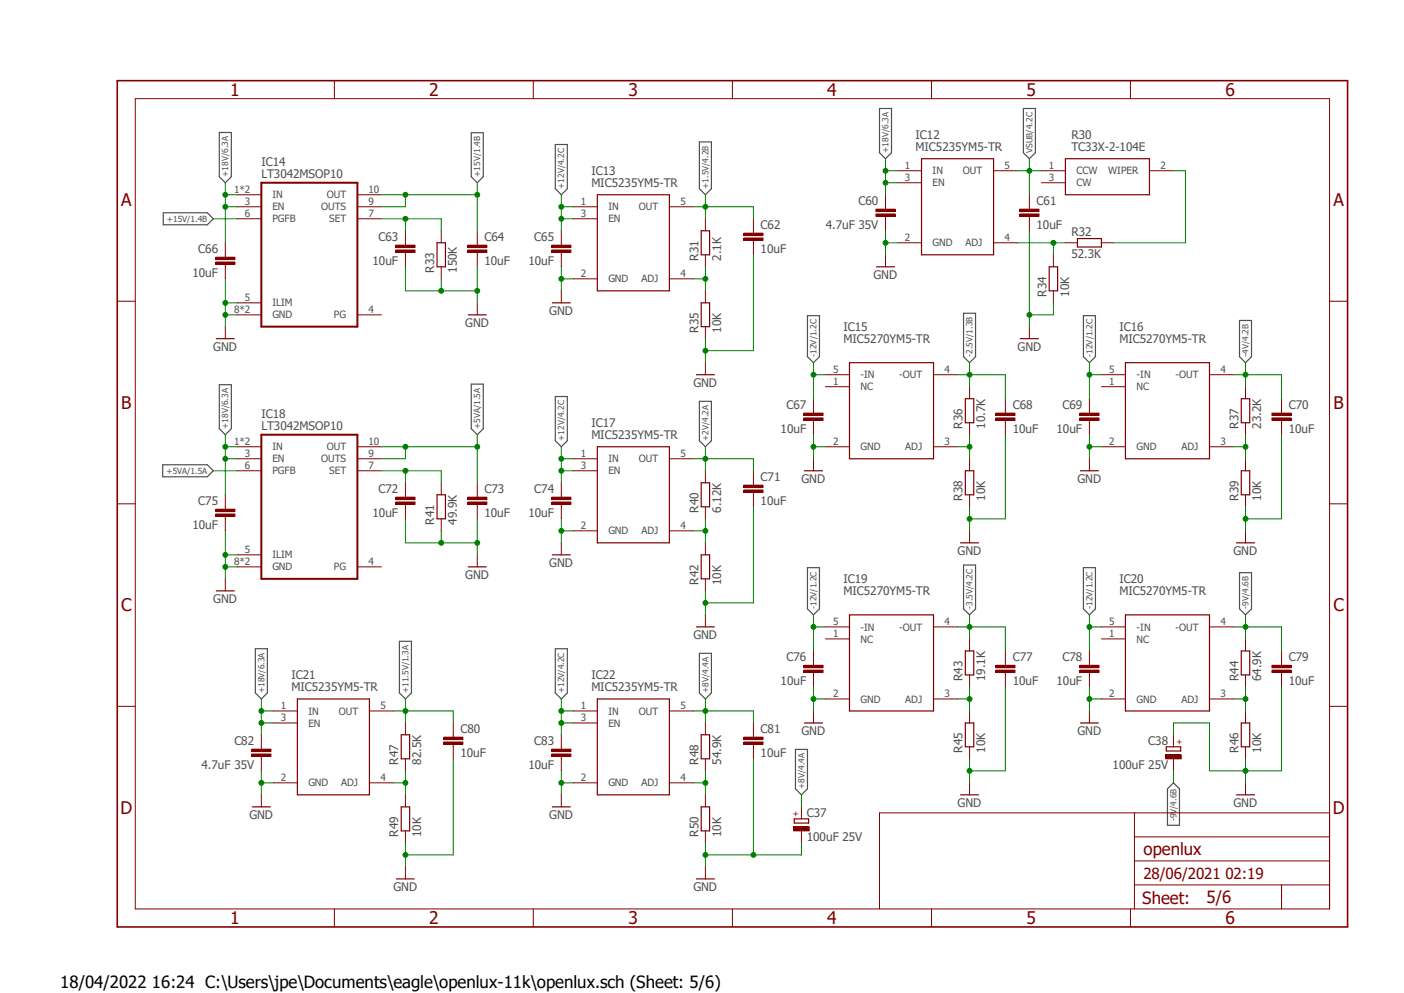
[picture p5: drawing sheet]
<svg xmlns="http://www.w3.org/2000/svg" width="297mm" height="210mm" viewBox="0 0 297 210" stroke-linecap="round" stroke-linejoin="round" font-family="sans-serif">
<defs><g id="words">
<g font-size="3.7" fill="#800000">
<text x="48.7" y="20.3">1</text>
<text x="90.8" y="20.3">2</text>
<text x="132.9" y="20.3">3</text>
<text x="175" y="20.3">4</text>
<text x="217.1" y="20.3">5</text>
<text x="259.2" y="20.3">6</text>
<text x="25.6" y="43.6">A</text>
<text x="282.1" y="43.6">A</text>
<text x="25.7" y="86.4">B</text>
<text x="282.1" y="86.4">B</text>
<text x="25.6" y="129.3">C</text>
<text x="282.1" y="129.3">C</text>
<text x="25.5" y="172.1">D</text>
<text x="281.9" y="172.1">D</text>
<text x="48.7" y="195.5">1</text>
<text x="90.8" y="195.5">2</text>
<text x="132.9" y="195.5">3</text>
<text x="175" y="195.5">4</text>
<text x="217.1" y="195.5">5</text>
<text x="259.3" y="195.5">6</text>
</g>
<g font-size="3.6" fill="#800000">
<text x="241.9" y="180.8">openlux</text>
<text x="241.6" y="191.1">Sheet:</text>
<text x="255.2" y="191">5/6</text>
</g>
<text font-size="3.6" x="12.7" y="208.9">18/04/2022 16:24 C:\Users\jpe\Documents\eagle\openlux-11k\openlux.sch (Sheet: 5/6)</text>
<text font-size="3.2" fill="#800000" x="241.9" y="185.9">28/06/2021 02:19</text>
<g font-size="2.5" fill="#505050">
<text x="193.7" y="29.4">IC12</text>
<text x="226.7" y="29.4">R30</text>
<text x="55.3" y="35.1">IC14</text>
<text x="193.7" y="31.9">MIC5235YM5-TR</text>
<text x="226.7" y="31.9">TC33X-2-104E</text>
<text x="55.3" y="37.6">LT3042MSOP10</text>
<text x="125.1" y="39.5">MIC5235YM5-TR</text>
<text x="125.1" y="37">IC13</text>
<text x="181.6" y="43.4">C60</text>
<text x="219.3" y="43.4">C61</text>
<text x="42" y="53.5">C66</text>
<text x="80.1" y="51">C63</text>
<text x="102.5" y="51">C64</text>
<text x="113" y="51">C65</text>
<text x="160.9" y="53.5">10uF</text>
<text x="160.9" y="48.4">C62</text>
<text x="174.7" y="48.4">4.7uF 35V</text>
<text x="219.3" y="48.4">10uF</text>
<text x="226.7" y="49.8">R32</text>
<text x="40.7" y="58.6">10uF</text>
<text x="78.8" y="56.1">10uF</text>
<text x="91.9" y="57.7" transform="rotate(-90 91.9 57.7)">R33</text>
<text x="96.6" y="57.7" transform="rotate(-90 96.6 57.7)">150K</text>
<text x="102.5" y="56.1">10uF</text>
<text x="111.8" y="56.1">10uF</text>
<text x="147.7" y="55.2" transform="rotate(-90 147.7 55.2)">R31</text>
<text x="152.5" y="55.2" transform="rotate(-90 152.5 55.2)">2.1K</text>
<text x="184.8" y="59">GND</text>
<text x="226.7" y="54.7">52.3K</text>
<text x="221.4" y="62.8" transform="rotate(-90 221.4 62.8)">R34</text>
<text x="226.1" y="62.8" transform="rotate(-90 226.1 62.8)">10K</text>
<text x="98.4" y="69.1">GND</text>
<text x="116.2" y="66.6">GND</text>
<text x="147.7" y="70.4" transform="rotate(-90 147.7 70.4)">R35</text>
<text x="152.5" y="70.4" transform="rotate(-90 152.5 70.4)">10K</text>
<text x="178.4" y="70">IC15</text>
<text x="236.8" y="70">IC16</text>
<text x="45.1" y="74.2">GND</text>
<text x="178.4" y="72.5">MIC5270YM5-TR</text>
<text x="215.3" y="74.2">GND</text>
<text x="236.8" y="72.5">MIC5270YM5-TR</text>
<text x="146.7" y="81.8">GND</text>
<text x="55.3" y="88.4">IC18</text>
<text x="166.4" y="86.5">C67</text>
<text x="214.3" y="86.5">C68</text>
<text x="224.8" y="86.5">C69</text>
<text x="272.6" y="86.5">C70</text>
<text x="55.3" y="90.9">LT3042MSOP10</text>
<text x="125.1" y="92.8">MIC5235YM5-TR</text>
<text x="125.1" y="90.3">IC17</text>
<text x="165.1" y="91.6">10uF</text>
<text x="203.6" y="90.7" transform="rotate(-90 203.6 90.7)">R36</text>
<text x="208.4" y="90.7" transform="rotate(-90 208.4 90.7)">10.7K</text>
<text x="214.2" y="91.6">10uF</text>
<text x="223.5" y="91.6">10uF</text>
<text x="262" y="90.7" transform="rotate(-90 262 90.7)">R37</text>
<text x="266.8" y="90.7" transform="rotate(-90 266.8 90.7)">23.2K</text>
<text x="272.6" y="91.6">10uF</text>
<text x="160.9" y="101.7">C71</text>
<text x="42" y="106.8">C75</text>
<text x="80.1" y="104.3">C72</text>
<text x="102.5" y="104.3">C73</text>
<text x="113" y="104.3">C74</text>
<text x="160.9" y="106.8">10uF</text>
<text x="169.5" y="102.1">GND</text>
<text x="203.6" y="105.9" transform="rotate(-90 203.6 105.9)">R38</text>
<text x="208.4" y="105.9" transform="rotate(-90 208.4 105.9)">10K</text>
<text x="227.9" y="102.1">GND</text>
<text x="262" y="105.9" transform="rotate(-90 262 105.9)">R39</text>
<text x="266.8" y="105.9" transform="rotate(-90 266.8 105.9)">10K</text>
<text x="40.7" y="111.9">10uF</text>
<text x="78.8" y="109.3">10uF</text>
<text x="91.9" y="111" transform="rotate(-90 91.9 111)">R41</text>
<text x="96.6" y="111" transform="rotate(-90 96.6 111)">49.9K</text>
<text x="102.5" y="109.3">10uF</text>
<text x="111.8" y="109.3">10uF</text>
<text x="147.7" y="108.5" transform="rotate(-90 147.7 108.5)">R40</text>
<text x="152.5" y="108.5" transform="rotate(-90 152.5 108.5)">6.12K</text>
<text x="116.2" y="119.9">GND</text>
<text x="202.6" y="117.3">GND</text>
<text x="260.9" y="117.3">GND</text>
<text x="98.4" y="122.4">GND</text>
<text x="147.7" y="123.7" transform="rotate(-90 147.7 123.7)">R42</text>
<text x="152.5" y="123.7" transform="rotate(-90 152.5 123.7)">10K</text>
<text x="178.4" y="125.9">MIC5270YM5-TR</text>
<text x="178.4" y="123.3">IC19</text>
<text x="236.8" y="125.9">MIC5270YM5-TR</text>
<text x="236.8" y="123.3">IC20</text>
<text x="45.1" y="127.5">GND</text>
<text x="146.7" y="135.1">GND</text>
<text x="61.6" y="143.6">IC21</text>
<text x="125.1" y="143.6">IC22</text>
<text x="166.4" y="139.8">C76</text>
<text x="214.3" y="139.8">C77</text>
<text x="224.8" y="139.8">C78</text>
<text x="272.6" y="139.8">C79</text>
<text x="61.6" y="146.2">MIC5235YM5-TR</text>
<text x="125.1" y="146.2">MIC5235YM5-TR</text>
<text x="165.1" y="144.9">10uF</text>
<text x="203.6" y="144" transform="rotate(-90 203.6 144)">R43</text>
<text x="208.4" y="144" transform="rotate(-90 208.4 144)">19.1K</text>
<text x="214.2" y="144.9">10uF</text>
<text x="223.5" y="144.9">10uF</text>
<text x="262" y="144" transform="rotate(-90 262 144)">R44</text>
<text x="266.8" y="144" transform="rotate(-90 266.8 144)">64.9K</text>
<text x="272.6" y="144.9">10uF</text>
<text x="97.4" y="155.1">C80</text>
<text x="160.9" y="155.1">C81</text>
<text x="169.5" y="155.5">GND</text>
<text x="227.9" y="155.5">GND</text>
<text x="49.6" y="157.6">C82</text>
<text x="84.2" y="161.8" transform="rotate(-90 84.2 161.8)">R47</text>
<text x="89.1" y="161.8" transform="rotate(-90 89.1 161.8)">82.5K</text>
<text x="97.4" y="160.1">10uF</text>
<text x="113" y="157.6">C83</text>
<text x="147.7" y="161.8" transform="rotate(-90 147.7 161.8)">R48</text>
<text x="152.5" y="161.8" transform="rotate(-90 152.5 161.8)">54.9K</text>
<text x="160.9" y="160.1">10uF</text>
<text x="203.6" y="159.2" transform="rotate(-90 203.6 159.2)">R45</text>
<text x="208.4" y="159.2" transform="rotate(-90 208.4 159.2)">10K</text>
<text x="242.9" y="157.5">C38</text>
<text x="262" y="159.2" transform="rotate(-90 262 159.2)">R46</text>
<text x="266.8" y="159.2" transform="rotate(-90 266.8 159.2)">10K</text>
<text x="42.6" y="162.6">4.7uF 35V</text>
<text x="111.8" y="162.6">10uF</text>
<text x="235.4" y="162.6">100uF 25V</text>
<text x="52.7" y="173.2">GND</text>
<text x="116.2" y="173.2">GND</text>
<text x="170.7" y="172.7">C37</text>
<text x="202.6" y="170.6">GND</text>
<text x="260.9" y="170.6">GND</text>
<text x="84.2" y="177" transform="rotate(-90 84.2 177)">R49</text>
<text x="89.1" y="177" transform="rotate(-90 89.1 177)">10K</text>
<text x="147.7" y="177" transform="rotate(-90 147.7 177)">R50</text>
<text x="152.5" y="177" transform="rotate(-90 152.5 177)">10K</text>
<text x="170.7" y="177.8">100uF 25V</text>
<text x="83.2" y="188.4">GND</text>
<text x="146.7" y="188.4">GND</text>
</g>
<g font-size="2.1" fill="#505050">
<text x="191.4" y="35.7">1</text>
<text x="212.5" y="35.7">5</text>
<text x="221.9" y="35.7">1</text>
<text x="245.5" y="35.7">2</text>
<text x="49.5" y="40.8">1*2</text>
<text x="57.6" y="42">IN</text>
<text x="69.1" y="42">OUT</text>
<text x="77.9" y="40.8">10</text>
<text x="191.4" y="38.3">3</text>
<text x="197.3" y="36.9">IN</text>
<text x="197.3" y="39.4">EN</text>
<text x="203.7" y="36.9">OUT</text>
<text x="221.9" y="38.3">3</text>
<text x="227.8" y="36.9">CCW</text>
<text x="227.8" y="39.4">CW</text>
<text x="234.4" y="36.9">WIPER</text>
<text x="51.8" y="43.3">3</text>
<text x="51.8" y="45.9">6</text>
<text x="57.6" y="44.5">EN</text>
<text x="57.6" y="47">PGFB</text>
<text x="67.9" y="44.5">OUTS</text>
<text x="69.6" y="47">SET</text>
<text x="77.9" y="45.9">7</text>
<text x="77.9" y="43.3">9</text>
<text x="122.9" y="43.3">1</text>
<text x="122.9" y="45.9">3</text>
<text x="128.7" y="44.5">IN</text>
<text x="128.7" y="47">EN</text>
<text x="135.2" y="44.5">OUT</text>
<text x="143.9" y="43.3">5</text>
<text x="191.4" y="51">2</text>
<text x="197.3" y="52.1">GND</text>
<text x="204.2" y="52.1">ADJ</text>
<text x="212.5" y="51">4</text>
<text x="122.9" y="58.6">2</text>
<text x="128.7" y="59.7">GND</text>
<text x="135.7" y="59.7">ADJ</text>
<text x="143.9" y="58.6">4</text>
<text x="51.8" y="63.7">5</text>
<text x="57.6" y="64.8">ILIM</text>
<text x="49.5" y="66.2">8*2</text>
<text x="57.6" y="67.4">GND</text>
<text x="70.7" y="67.4">PG</text>
<text x="77.9" y="66.2">4</text>
<text x="176.2" y="81.4">1</text>
<text x="176.2" y="78.9">5</text>
<text x="182" y="82.5">NC</text>
<text x="182" y="80">-IN</text>
<text x="190.2" y="80">-OUT</text>
<text x="199.8" y="78.9">4</text>
<text x="234.6" y="81.4">1</text>
<text x="234.6" y="78.9">5</text>
<text x="240.5" y="82.5">NC</text>
<text x="240.5" y="80">-IN</text>
<text x="248.7" y="80">-OUT</text>
<text x="258.2" y="78.9">4</text>
<text x="49.5" y="94.1">1*2</text>
<text x="57.6" y="95.2">IN</text>
<text x="69.1" y="95.2">OUT</text>
<text x="77.9" y="94.1">10</text>
<text x="176.2" y="94.1">2</text>
<text x="182" y="95.2">GND</text>
<text x="191.5" y="95.2">ADJ</text>
<text x="199.8" y="94.1">3</text>
<text x="234.6" y="94.1">2</text>
<text x="240.5" y="95.2">GND</text>
<text x="249.9" y="95.2">ADJ</text>
<text x="258.2" y="94.1">3</text>
<text x="51.8" y="96.7">3</text>
<text x="51.8" y="99.2">6</text>
<text x="57.6" y="97.8">EN</text>
<text x="57.6" y="100.3">PGFB</text>
<text x="67.9" y="97.8">OUTS</text>
<text x="69.6" y="100.3">SET</text>
<text x="77.9" y="99.2">7</text>
<text x="77.9" y="96.7">9</text>
<text x="122.9" y="96.7">1</text>
<text x="122.9" y="99.2">3</text>
<text x="128.7" y="97.8">IN</text>
<text x="128.7" y="100.3">EN</text>
<text x="135.2" y="97.8">OUT</text>
<text x="143.9" y="96.7">5</text>
<text x="122.9" y="111.9">2</text>
<text x="128.7" y="113">GND</text>
<text x="135.7" y="113">ADJ</text>
<text x="143.9" y="111.9">4</text>
<text x="49.5" y="119.5">8*2</text>
<text x="51.8" y="117">5</text>
<text x="57.6" y="118.1">ILIM</text>
<text x="77.9" y="119.5">4</text>
<text x="57.6" y="120.6">GND</text>
<text x="70.7" y="120.6">PG</text>
<text x="176.2" y="134.7">1</text>
<text x="176.2" y="132.2">5</text>
<text x="182" y="135.9">NC</text>
<text x="182" y="133.3">-IN</text>
<text x="190.2" y="133.3">-OUT</text>
<text x="199.8" y="132.2">4</text>
<text x="234.6" y="134.7">1</text>
<text x="234.6" y="132.2">5</text>
<text x="240.5" y="135.9">NC</text>
<text x="240.5" y="133.3">-IN</text>
<text x="248.7" y="133.3">-OUT</text>
<text x="258.2" y="132.2">4</text>
<text x="59.4" y="150">1</text>
<text x="80.5" y="150">5</text>
<text x="122.9" y="150">1</text>
<text x="143.9" y="150">5</text>
<text x="176.2" y="147.4">2</text>
<text x="182" y="148.6">GND</text>
<text x="191.5" y="148.6">ADJ</text>
<text x="199.8" y="147.4">3</text>
<text x="234.6" y="147.4">2</text>
<text x="240.5" y="148.6">GND</text>
<text x="249.9" y="148.6">ADJ</text>
<text x="258.2" y="147.4">3</text>
<text x="59.4" y="152.5">3</text>
<text x="65.2" y="151.1">IN</text>
<text x="65.2" y="153.7">EN</text>
<text x="71.7" y="151.1">OUT</text>
<text x="122.9" y="152.5">3</text>
<text x="128.7" y="151.1">IN</text>
<text x="128.7" y="153.7">EN</text>
<text x="135.2" y="151.1">OUT</text>
<text x="59.4" y="165.2">2</text>
<text x="65.2" y="166.3">GND</text>
<text x="72.2" y="166.3">ADJ</text>
<text x="80.5" y="165.2">4</text>
<text x="122.9" y="165.2">2</text>
<text x="128.7" y="166.3">GND</text>
<text x="135.7" y="166.3">ADJ</text>
<text x="143.9" y="165.2">4</text>
</g>
<g font-size="1.8" fill="#505050">
<text x="188" y="32.3" transform="rotate(-90 188 32.3)">+18V/6.3A</text>
<text x="218.4" y="32.3" transform="rotate(-90 218.4 32.3)">VSUB/4.2C</text>
<text x="48.3" y="37.4" transform="rotate(-90 48.3 37.4)">+18V/6.3A</text>
<text x="101.6" y="37.4" transform="rotate(-90 101.6 37.4)">+15V/1.4B</text>
<text x="119.4" y="39.9" transform="rotate(-90 119.4 39.9)">+12V/4.2C</text>
<text x="149.9" y="39.9" transform="rotate(-90 149.9 39.9)">+1.5V/4.2B</text>
<text x="35.3" y="46.9">+15V/1.4B</text>
<text x="172.7" y="75.4" transform="rotate(-90 172.7 75.4)">-12V/1.2C</text>
<text x="205.7" y="75.4" transform="rotate(-90 205.7 75.4)">-2.5V/1.3B</text>
<text x="231.1" y="75.4" transform="rotate(-90 231.1 75.4)">-12V/1.2C</text>
<text x="264.1" y="75.4" transform="rotate(-90 264.1 75.4)">-4V/4.2B</text>
<text x="48.3" y="90.7" transform="rotate(-90 48.3 90.7)">+18V/6.3A</text>
<text x="101.6" y="90.7" transform="rotate(-90 101.6 90.7)">+5VA/1.5A</text>
<text x="119.4" y="93.2" transform="rotate(-90 119.4 93.2)">+12V/4.2C</text>
<text x="149.9" y="93.2" transform="rotate(-90 149.9 93.2)">+2V/4.2A</text>
<text x="35.2" y="100.2">+5VA/1.5A</text>
<text x="172.7" y="128.8" transform="rotate(-90 172.7 128.8)">-12V/1.2C</text>
<text x="205.7" y="128.8" transform="rotate(-90 205.7 128.8)">-3.5V/4.2C</text>
<text x="231.1" y="128.8" transform="rotate(-90 231.1 128.8)">-12V/1.2C</text>
<text x="264.1" y="128.8" transform="rotate(-90 264.1 128.8)">-9V/4.6B</text>
<text x="55.9" y="146.6" transform="rotate(-90 55.9 146.6)">+18V/6.3A</text>
<text x="86.4" y="146.6" transform="rotate(-90 86.4 146.6)">+11.5V/1.3A</text>
<text x="119.4" y="146.6" transform="rotate(-90 119.4 146.6)">+12V/4.2C</text>
<text x="149.9" y="146.6" transform="rotate(-90 149.9 146.6)">+8V/4.4A</text>
<text x="170.2" y="166.8" transform="rotate(-90 170.2 166.8)">+8V/4.4A</text>
<text x="248.9" y="173.7" transform="rotate(-90 248.9 173.7)">-9V/4.6B</text>
</g>
<g font-size="1.8" fill="#800000">
<text x="250.1" y="157.6" transform="rotate(-90 250.1 157.6)">+</text>
<text x="169" y="172.8" transform="rotate(-90 169 172.8)">+</text>
</g>
</g></defs>
<path d="M24.3 16.7l261.2 179.9M285.5 16.7l-261.2 179.9" fill="none" stroke="#fff" stroke-width=".21"/>
<g fill="none" stroke="#505050" stroke-width=".25">
<path d="M46.4 28h2.5v9.4l-1.2 1.3-1.3-1.3zM99.7 28.1h2.5v9.3l-1.2 1.3-1.3-1.3zM117.5 30.6h2.5v9.3l-1.3 1.3-1.2-1.3zM148 30h2.5v9.9l-1.3 1.3-1.2-1.3zM186.1 22.9h2.5v9.4l-1.3 1.3-1.2-1.3zM216.5 22.9h2.5v9.4l-1.2 1.3-1.3-1.3zM34.5 45h9.4l1.2 1.3-1.2 1.2h-9.4zM170.8 66.8h2.6v8.6l-1.3 1.3-1.3-1.3zM203.8 66.3h2.6v9.1l-1.3 1.3-1.3-1.3zM229.2 66.8h2.5v8.6l-1.2 1.3-1.3-1.3zM262.2 67.8h2.6v7.6l-1.3 1.3-1.3-1.3zM34.4 98.3h9.5l1.2 1.3-1.2 1.2h-9.5z"/>
<path d="M46.4 81.4h2.5v9.3l-1.2 1.2-1.3-1.2zM99.7 81.2h2.5v9.5l-1.2 1.2-1.3-1.2zM117.5 83.9h2.5v9.3l-1.3 1.3-1.2-1.3zM148 84.9h2.5v8.3l-1.3 1.3-1.2-1.3zM203.8 119.5h2.6v9.3l-1.3 1.2-1.3-1.2zM54 137.2h2.6v9.4l-1.3 1.2-1.3-1.2zM84.5 135.6h2.5v11l-1.2 1.2-1.3-1.2zM117.5 137.2h2.5v9.4l-1.3 1.2-1.2-1.2zM148 138.2h2.5v8.4l-1.3 1.2-1.2-1.2zM170.8 120.1h2.6v8.7l-1.3 1.2-1.3-1.2zM229.2 120.1h2.5v8.7l-1.2 1.2-1.3-1.2zM262.2 121.1h2.6v7.7l-1.3 1.2-1.3-1.2z"/>
<path d="M168.3 158.5h2.5v8.3l-1.3 1.3-1.2-1.3zM248.2 165.6l1.3 1.2v7.7h-2.5v-7.7z"/>
</g>
<g fill="none" stroke="#800000" stroke-width=".21">
<path d="M70.7 17.1v3.8M112.8 17.1v3.8M154.9 17.1v3.8M197.1 17.1v3.8M239.1 17.1v3.8M28.6 20.9h252.7v171.3h-252.7zM189.9 36.1h5M189.9 38.7h5M210.2 36.1h5M187.3 53.9v2.5M189.9 51.4h5M210.2 51.4h5"/>
<path d="M217.8 43.7v.5M217.8 45.8v.5M222.8 53.9v2.5M225.4 51.4h2.5M233 51.4h2.5M24.8 63.7h3.8M217.8 69.1v2.5M222.8 61.5v2.6M281.3 63.7h3.8M24.8 106.6h3.8M281.3 106.6h3.8M24.8 149.4h3.8"/>
<path d="M281.3 149.4h3.8M240 171.9v20.3M240 177h41.3M281.3 171.9h-95.2v20.3M70.7 192.2v3.8M112.8 192.2v3.8M154.9 192.2v3.8M197.1 192.2v3.8M239.1 192.2v3.8M240 187.2h41.3M240 182.1h41.3M271.1 187.2v5"/>
</g>
<path d="M24.8 17.1h260.3v178.9h-260.3z" fill="none" stroke="#800000" stroke-width=".34"/>
<path d="M194.9 33.6h15.3v20.3h-15.3zM185.4 56.4h3.8M222 56.4h1.7v5.1h-1.7zM227.9 50.5h5.1v1.7h-5.1zM215.9 71.6h3.8" fill="none" stroke="#800000" stroke-width=".25"/>
<path d="M215.7 45.3h4.1v.5h-4.1z" fill-rule="evenodd" fill="#800000"/>
<path d="M215.7 45.3h4.1v.5h-4.1z" fill="none" stroke="#800000" stroke-width=".21"/>
<path d="M215.7 44.2h4.1v.5h-4.1z" fill-rule="evenodd" fill="#800000"/>
<path d="M187.3 43.7v.5M187.3 45.8v.5M215.7 44.2h4.1v.5h-4.1zM217.8 41.2v2.5M217.8 46.3v2.5" fill="none" stroke="#800000" stroke-width=".21"/>
<path d="M185.3 45.3h4.1v.5h-4.1z" fill-rule="evenodd" fill="#800000"/>
<path d="M185.3 45.3h4.1v.5h-4.1z" fill="none" stroke="#800000" stroke-width=".21"/>
<path d="M185.3 44.2h4.1v.5h-4.1z" fill-rule="evenodd" fill="#800000"/>
<g fill="none" stroke="#800000" stroke-width=".21">
<path d="M220.3 36.1h5.1M220.3 38.7h5.1M243.2 36.1h5M185.3 44.2h4.1v.5h-4.1zM187.3 41.2v2.5M187.3 46.3v2.5M174.6 79.2h5.1M197.5 79.2h5.1M172.1 86.9v.5M172.1 88.9v.5M172.1 97v2.6M174.6 81.8h5.1"/>
<path d="M174.6 94.5h5.1M197.5 94.5h5.1M205.1 112.3v2.5"/>
</g>
<path d="M225.4 33.6h17.8v7.6h-17.8zM179.7 76.7h17.8v20.3h-17.8zM170.2 99.6h3.8M203.2 114.8h3.8" fill="none" stroke="#800000" stroke-width=".25"/>
<path d="M170.1 88.4h4v.5h-4z" fill-rule="evenodd" fill="#800000"/>
<path d="M170.1 88.4h4v.5h-4z" fill="none" stroke="#800000" stroke-width=".21"/>
<path d="M170.1 87.4h4v.5h-4z" fill-rule="evenodd" fill="#800000"/>
<path d="M170.1 87.4h4v.5h-4zM172.1 84.3v2.6M172.1 89.4v2.5M212.7 86.9v.5M212.7 88.9v.5" fill="none" stroke="#800000" stroke-width=".21"/>
<path d="M210.7 88.4h4v.5h-4z" fill-rule="evenodd" fill="#800000"/>
<path d="M210.7 88.4h4v.5h-4z" fill="none" stroke="#800000" stroke-width=".21"/>
<path d="M210.7 87.4h4v.5h-4z" fill-rule="evenodd" fill="#800000"/>
<g fill="none" stroke="#800000" stroke-width=".21">
<path d="M205.1 81.8v2.5M205.1 89.4v2.5M205.1 97v2.6M210.7 87.4h4v.5h-4zM212.7 84.3v2.6M212.7 89.4v2.5M205.1 104.6v2.6M55.3 157.9v.6M55.3 160v.5M57.8 150.4h5.1M57.8 152.9h5.1M78.1 150.4h5.1"/>
<path d="M85.8 152.9v2.5M55.3 168.1v2.5M57.8 165.6h5.1M78.1 165.6h5.1M85.8 160.5v2.5M85.8 168.1v2.5M85.8 175.7v2.6M85.8 183.3v2.6"/>
</g>
<path d="M204.2 84.3h1.8v5.1h-1.8zM204.2 99.6h1.8v5h-1.8zM62.9 147.8h15.2v20.3h-15.2zM84.9 155.4h1.8v5.1h-1.8zM53.4 170.6h3.8M84.9 170.6h1.8v5.1h-1.8zM83.9 185.9h3.7" fill="none" stroke="#800000" stroke-width=".25"/>
<path d="M53.3 159.5h4v.5h-4z" fill-rule="evenodd" fill="#800000"/>
<path d="M53.3 159.5h4v.5h-4z" fill="none" stroke="#800000" stroke-width=".21"/>
<path d="M53.3 158.5h4v.5h-4z" fill-rule="evenodd" fill="#800000"/>
<path d="M53.3 158.5h4v.5h-4zM55.3 155.4v2.5M95.9 155.4v.5M95.9 157.4v.5M55.3 160.5v2.5" fill="none" stroke="#800000" stroke-width=".21"/>
<path d="M93.9 156.9h4v.5h-4z" fill-rule="evenodd" fill="#800000"/>
<path d="M93.9 156.9h4v.5h-4z" fill="none" stroke="#800000" stroke-width=".21"/>
<path d="M93.9 155.9h4v.5h-4z" fill-rule="evenodd" fill="#800000"/>
<g fill="none" stroke="#800000" stroke-width=".21">
<path d="M233 79.2h5.1M255.9 79.2h5M230.5 86.9v.5M230.5 88.9v.5M230.5 97v2.6M233 81.8h5.1M233 94.5h5.1M255.9 94.5h5M263.5 112.3v2.5M174.6 135.1h5.1M174.6 132.6h5.1M197.5 132.6h5.1"/>
<path d="M93.9 155.9h4v.5h-4zM95.9 152.9v2.5M95.9 157.9v2.6M172.1 150.4v2.5M174.6 147.8h5.1M197.5 147.8h5.1M205.1 165.6v2.5"/>
</g>
<path d="M238.1 76.7h17.8v20.3h-17.8zM228.6 99.6h3.8M261.6 114.8h3.8M179.7 130h17.8v20.4h-17.8zM170.2 152.9h3.8M203.2 168.1h3.8" fill="none" stroke="#800000" stroke-width=".25"/>
<path d="M228.4 88.4h4.1v.5h-4.1z" fill-rule="evenodd" fill="#800000"/>
<path d="M228.4 88.4h4.1v.5h-4.1z" fill="none" stroke="#800000" stroke-width=".21"/>
<path d="M228.4 87.4h4.1v.5h-4.1z" fill-rule="evenodd" fill="#800000"/>
<path d="M228.4 87.4h4.1v.5h-4.1zM230.5 84.3v2.6M230.5 89.4v2.5M271.1 86.9v.5M271.1 88.9v.5" fill="none" stroke="#800000" stroke-width=".21"/>
<path d="M269.1 88.4h4v.5h-4z" fill-rule="evenodd" fill="#800000"/>
<path d="M269.1 88.4h4v.5h-4z" fill="none" stroke="#800000" stroke-width=".21"/>
<path d="M269.1 87.4h4v.5h-4z" fill-rule="evenodd" fill="#800000"/>
<path d="M263.5 81.8v2.5M263.5 89.4v2.5M263.5 97v2.6M269.1 87.4h4v.5h-4zM271.1 84.3v2.6M271.1 89.4v2.5M263.5 104.6v2.6M172.1 140.2v.5M172.1 142.2v.5" fill="none" stroke="#800000" stroke-width=".21"/>
<path d="M262.6 84.3h1.8v5.1h-1.8zM262.6 99.6h1.8v5h-1.8z" fill="none" stroke="#800000" stroke-width=".25"/>
<path d="M170.1 141.7h4v.5h-4z" fill-rule="evenodd" fill="#800000"/>
<path d="M170.1 141.7h4v.5h-4z" fill="none" stroke="#800000" stroke-width=".21"/>
<path d="M170.1 140.7h4v.5h-4z" fill-rule="evenodd" fill="#800000"/>
<path d="M172.1 137.7v2.5M170.1 140.7h4v.5h-4zM172.1 142.7v2.6M212.7 140.2v.5M212.7 142.2v.5" fill="none" stroke="#800000" stroke-width=".21"/>
<path d="M210.7 141.7h4v.5h-4z" fill-rule="evenodd" fill="#800000"/>
<path d="M210.7 141.7h4v.5h-4z" fill="none" stroke="#800000" stroke-width=".21"/>
<path d="M210.7 140.7h4v.5h-4z" fill-rule="evenodd" fill="#800000"/>
<g fill="none" stroke="#800000" stroke-width=".21">
<path d="M121.3 43.7h5.1M121.3 59h5.1M121.3 46.3h5.1M141.6 43.7h5.1M141.6 59h5.1M149.2 46.3v2.5M149.2 53.9v2.5M159.4 48.8v.5M159.4 50.8v.6M118.7 61.5v2.6M149.2 61.5v2.6M149.2 69.1v2.5"/>
<path d="M149.2 76.7v2.5M205.1 135.1v2.6M212.7 137.7v2.5M205.1 142.7v2.6M205.1 150.4v2.5M205.1 157.9v2.6M210.7 140.7h4v.5h-4zM212.7 142.7v2.6"/>
</g>
<path d="M126.4 41.2h15.2v20.3h-15.2zM148.3 48.8h1.8v5.1h-1.8zM116.8 64.1h3.8M147.3 79.2h3.8M148.3 64.1h1.8v5h-1.8zM204.2 137.7h1.8v5h-1.8zM204.2 152.9h1.8v5h-1.8z" fill="none" stroke="#800000" stroke-width=".25"/>
<path d="M157.4 50.3h4v.5h-4z" fill-rule="evenodd" fill="#800000"/>
<path d="M157.4 50.3h4v.5h-4z" fill="none" stroke="#800000" stroke-width=".21"/>
<path d="M157.4 49.3h4v.5h-4z" fill-rule="evenodd" fill="#800000"/>
<g fill="none" stroke="#800000" stroke-width=".21">
<path d="M157.4 49.3h4v.5h-4zM159.4 46.3v2.5M159.4 51.4v2.5M121.3 97h5.1M121.3 99.6h5.1M141.6 97h5.1M149.2 99.6v2.5M118.7 114.8v2.5M121.3 112.3h5.1M141.6 112.3h5.1M149.2 107.2v2.5M149.2 114.8v2.5"/>
<path d="M159.4 102.1v.5M159.4 104.1v.5M149.2 122.4v2.6M149.2 130v2.6"/>
</g>
<path d="M126.4 94.5h15.2v20.3h-15.2zM116.8 117.3h3.8M148.3 117.3h1.8v5.1h-1.8zM148.3 102.1h1.8v5.1h-1.8zM147.3 132.6h3.8" fill="none" stroke="#800000" stroke-width=".25"/>
<path d="M157.4 103.6h4v.5h-4z" fill-rule="evenodd" fill="#800000"/>
<path d="M157.4 103.6h4v.5h-4z" fill="none" stroke="#800000" stroke-width=".21"/>
<path d="M157.4 102.6h4v.5h-4z" fill-rule="evenodd" fill="#800000"/>
<path d="M159.4 99.6v2.5M118.7 104.6v.6M118.7 106.7v.5M157.4 102.6h4v.5h-4zM159.4 104.6v2.6" fill="none" stroke="#800000" stroke-width=".21"/>
<path d="M116.7 106.2h4.1v.5h-4.1z" fill-rule="evenodd" fill="#800000"/>
<path d="M116.7 106.2h4.1v.5h-4.1z" fill="none" stroke="#800000" stroke-width=".21"/>
<path d="M116.7 105.2h4.1v.5h-4.1z" fill-rule="evenodd" fill="#800000"/>
<path d="M118.7 51.4v.5M118.7 53.4v.5M116.7 105.2h4.1v.5h-4.1zM118.7 102.1v2.5M118.7 107.2v2.5" fill="none" stroke="#800000" stroke-width=".21"/>
<path d="M116.7 52.9h4.1v.5h-4.1z" fill-rule="evenodd" fill="#800000"/>
<path d="M116.7 52.9h4.1v.5h-4.1z" fill="none" stroke="#800000" stroke-width=".21"/>
<path d="M116.7 51.9h4.1v.5h-4.1z" fill-rule="evenodd" fill="#800000"/>
<g fill="none" stroke="#800000" stroke-width=".21">
<path d="M116.7 51.9h4.1v.5h-4.1zM118.7 48.8v2.6M118.7 53.9v2.5M121.3 150.4h5.1M121.3 152.9h5.1M141.6 150.4h5.1M149.2 152.9v2.5M159.4 155.4v.5M159.4 157.4v.5M118.7 168.1v2.5M121.3 165.6h5.1M141.6 165.6h5.1"/>
<path d="M149.2 160.5v2.5M149.2 168.1v2.5M149.2 175.7v2.6M149.2 183.3v2.6"/>
</g>
<path d="M126.4 147.8h15.2v20.3h-15.2zM148.3 155.4h1.8v5.1h-1.8zM116.8 170.6h3.8M148.3 170.6h1.8v5.1h-1.8zM147.3 185.9h3.8" fill="none" stroke="#800000" stroke-width=".25"/>
<path d="M157.4 156.9h4v.5h-4z" fill-rule="evenodd" fill="#800000"/>
<path d="M157.4 156.9h4v.5h-4z" fill="none" stroke="#800000" stroke-width=".21"/>
<path d="M157.4 155.9h4v.5h-4z" fill-rule="evenodd" fill="#800000"/>
<path d="M118.7 157.9v.6M118.7 160v.5M157.4 155.9h4v.5h-4zM159.4 152.9v2.5M159.4 157.9v2.6" fill="none" stroke="#800000" stroke-width=".21"/>
<path d="M116.7 159.5h4.1v.5h-4.1z" fill-rule="evenodd" fill="#800000"/>
<path d="M116.7 159.5h4.1v.5h-4.1z" fill="none" stroke="#800000" stroke-width=".21"/>
<path d="M116.7 158.5h4.1v.5h-4.1z" fill-rule="evenodd" fill="#800000"/>
<path d="M233 135.1h5.1M233 132.6h5.1M255.9 132.6h5M116.7 158.5h4.1v.5h-4.1zM118.7 155.4v2.5M230.5 140.2v.5M230.5 142.2v.5M230.5 150.4v2.5M233 147.8h5.1M255.9 147.8h5M118.7 160.5v2.5M263.5 165.6v2.5" fill="none" stroke="#800000" stroke-width=".21"/>
<path d="M238.1 130h17.8v20.4h-17.8zM228.6 152.9h3.8M261.6 168.1h3.8" fill="none" stroke="#800000" stroke-width=".25"/>
<path d="M228.4 141.7h4.1v.5h-4.1z" fill-rule="evenodd" fill="#800000"/>
<path d="M228.4 141.7h4.1v.5h-4.1z" fill="none" stroke="#800000" stroke-width=".21"/>
<path d="M228.4 140.7h4.1v.5h-4.1z" fill-rule="evenodd" fill="#800000"/>
<path d="M230.5 137.7v2.5M228.4 140.7h4.1v.5h-4.1zM230.5 142.7v2.6M271.1 140.2v.5M271.1 142.2v.5" fill="none" stroke="#800000" stroke-width=".21"/>
<path d="M269.1 141.7h4v.5h-4z" fill-rule="evenodd" fill="#800000"/>
<path d="M269.1 141.7h4v.5h-4z" fill="none" stroke="#800000" stroke-width=".21"/>
<path d="M269.1 140.7h4v.5h-4z" fill-rule="evenodd" fill="#800000"/>
<path d="M85.8 51.4v.5M85.8 53.4v.5M93.3 48.8v2.6M93.3 56.4v2.6M263.5 135.1v2.6M271.1 137.7v2.5M263.5 142.7v2.6M263.5 150.4v2.5M263.5 157.9v2.6M269.1 140.7h4v.5h-4zM271.1 142.7v2.6" fill="none" stroke="#800000" stroke-width=".21"/>
<path d="M92.5 51.4h1.7v5h-1.7zM262.6 137.7h1.8v5h-1.8zM262.6 152.9h1.8v5h-1.8z" fill="none" stroke="#800000" stroke-width=".25"/>
<path d="M83.7 52.9h4.1v.5h-4.1z" fill-rule="evenodd" fill="#800000"/>
<path d="M83.7 52.9h4.1v.5h-4.1z" fill="none" stroke="#800000" stroke-width=".21"/>
<path d="M83.7 51.9h4.1v.5h-4.1z" fill-rule="evenodd" fill="#800000"/>
<path d="M83.7 51.9h4.1v.5h-4.1zM85.8 48.8v2.6M85.8 53.9v2.5M47.7 69.1v2.5M101 64.1v2.5M85.8 104.6v.6M85.8 106.7v.5M93.3 102.1v2.5M93.3 109.7v2.6" fill="none" stroke="#800000" stroke-width=".21"/>
<path d="M45.8 71.6h3.8M99.1 66.6h3.8M92.5 104.6h1.7v5.1h-1.7z" fill="none" stroke="#800000" stroke-width=".25"/>
<path d="M83.7 106.2h4.1v.5h-4.1z" fill-rule="evenodd" fill="#800000"/>
<path d="M83.7 106.2h4.1v.5h-4.1z" fill="none" stroke="#800000" stroke-width=".21"/>
<path d="M83.7 105.2h4.1v.5h-4.1z" fill-rule="evenodd" fill="#800000"/>
<path d="M83.7 105.2h4.1v.5h-4.1zM85.8 102.1v2.5M85.8 107.2v2.5M101 104.6v.6M101 106.7v.5M101 117.3v2.6M47.7 122.4v2.6" fill="none" stroke="#800000" stroke-width=".21"/>
<path d="M99.1 119.9h3.8M45.8 125h3.8" fill="none" stroke="#800000" stroke-width=".25"/>
<path d="M98.9 106.2h4.1v.5h-4.1z" fill-rule="evenodd" fill="#800000"/>
<path d="M98.9 106.2h4.1v.5h-4.1z" fill="none" stroke="#800000" stroke-width=".21"/>
<path d="M98.9 105.2h4.1v.5h-4.1z" fill-rule="evenodd" fill="#800000"/>
<path d="M47.7 107.2v.5M47.7 109.2v.5M98.9 105.2h4.1v.5h-4.1zM101 102.1v2.5M101 107.2v2.5" fill="none" stroke="#800000" stroke-width=".21"/>
<path d="M45.6 108.7h4.1v.5h-4.1z" fill-rule="evenodd" fill="#800000"/>
<path d="M45.6 108.7h4.1v.5h-4.1z" fill="none" stroke="#800000" stroke-width=".21"/>
<path d="M45.6 107.7h4.1v.5h-4.1z" fill-rule="evenodd" fill="#800000"/>
<path d="M101 51.4v.5M101 53.4v.5M45.6 107.7h4.1v.5h-4.1zM47.7 104.6v2.6M47.7 109.7v2.6" fill="none" stroke="#800000" stroke-width=".21"/>
<path d="M98.9 52.9h4.1v.5h-4.1z" fill-rule="evenodd" fill="#800000"/>
<path d="M98.9 52.9h4.1v.5h-4.1z" fill="none" stroke="#800000" stroke-width=".21"/>
<path d="M98.9 51.9h4.1v.5h-4.1z" fill-rule="evenodd" fill="#800000"/>
<path d="M47.7 53.9v.5M47.7 55.9v.5M98.9 51.9h4.1v.5h-4.1zM101 48.8v2.6M101 53.9v2.5" fill="none" stroke="#800000" stroke-width=".21"/>
<path d="M45.6 55.4h4.1v.5h-4.1z" fill-rule="evenodd" fill="#800000"/>
<path d="M45.6 55.4h4.1v.5h-4.1z" fill="none" stroke="#800000" stroke-width=".21"/>
<path d="M45.6 54.4h4.1v.5h-4.1z" fill-rule="evenodd" fill="#800000"/>
<g fill="none" stroke="#800000" stroke-width=".21">
<path d="M45.6 54.4h4.1v.5h-4.1zM47.7 51.4v2.5M47.7 56.4v2.6M50.2 41.2h5.1M50.2 43.7h5.1M50.2 46.3h5.1M75.6 41.2h5.1M75.6 43.7h5.1M75.6 46.3h5.1M50.2 66.6h5.1M50.2 64.1h5.1M75.6 66.6h5.1"/>
<path d="M50.2 94.5h5.1M50.2 97h5.1M50.2 99.6h5.1M75.6 94.5h5.1M75.6 97h5.1M75.6 99.6h5.1M50.2 119.9h5.1M50.2 117.3h5.1M75.6 119.9h5.1"/>
</g>
<path d="M55.3 38.7h20.3v30.4h-20.3zM55.3 91.9h20.3v30.5h-20.3z" fill="none" stroke="#800000" stroke-width=".42"/>
<path d="M168 173.2h3.1v.9h-3.1z" fill="none" stroke="#800000" stroke-width=".25"/>
<path d="M167.9 174.9h3.3v.8h-3.3z" fill-rule="evenodd" fill="#800000"/>
<path d="M167.9 174.9h3.3v.8h-3.3zM169.5 170.6v2.6M169.5 175.7v2.6" fill="none" stroke="#800000" stroke-width=".21"/>
<path d="M246.7 157.9h3.1v.9h-3.1z" fill="none" stroke="#800000" stroke-width=".25"/>
<path d="M246.6 159.6h3.3v.9h-3.3z" fill-rule="evenodd" fill="#800000"/>
<path d="M246.6 159.6h3.3v.9h-3.3zM248.2 155.4v2.5M248.2 160.5v2.5" fill="none" stroke="#800000" stroke-width=".21"/>
<path d="M187.3 51.4h2.6M187.3 48.8v5.1" fill="none" stroke="#008000" stroke-width=".21"/>
<circle cx="187.3" cy="51.4" r=".51" fill="#008000"/>
<g fill="none" stroke="#008000" stroke-width=".21">
<path d="M217.8 48.8v20.3"/>
<circle cx="187.3" cy="51.4" r=".51"/>
</g>
<circle cx="217.8" cy="66.6" r=".51" fill="#008000"/>
<g fill="none" stroke="#008000" stroke-width=".21">
<path d="M222.8 64.1v2.5h-5M212.7 91.9v17.8h-7.6M205.1 107.2v5.1"/>
<circle cx="217.8" cy="66.6" r=".51"/>
</g>
<circle cx="205.1" cy="109.7" r=".51" fill="#008000"/>
<g fill="none" stroke="#008000" stroke-width=".21">
<path d="M172.1 91.9v5.1M172.1 94.5h2.5"/>
<circle cx="205.1" cy="109.7" r=".51"/>
</g>
<circle cx="172.1" cy="94.5" r=".51" fill="#008000"/>
<g fill="none" stroke="#008000" stroke-width=".21">
<path d="M55.3 165.6h2.5M55.3 163v5.1"/>
<circle cx="172.1" cy="94.5" r=".51"/>
</g>
<circle cx="55.3" cy="165.6" r=".51" fill="#008000"/>
<g fill="none" stroke="#008000" stroke-width=".21">
<path d="M85.8 178.3v5M95.9 160.5v20.3h-10.1"/>
<circle cx="55.3" cy="165.6" r=".51"/>
</g>
<circle cx="85.8" cy="180.8" r=".51" fill="#008000"/>
<g fill="none" stroke="#008000" stroke-width=".21">
<path d="M271.1 91.9v17.8h-7.6M263.5 107.2v5.1"/>
<circle cx="85.8" cy="180.8" r=".51"/>
</g>
<circle cx="263.5" cy="109.7" r=".51" fill="#008000"/>
<g fill="none" stroke="#008000" stroke-width=".21">
<path d="M230.5 91.9v5.1M230.5 94.5h2.5"/>
<circle cx="263.5" cy="109.7" r=".51"/>
</g>
<circle cx="230.5" cy="94.5" r=".51" fill="#008000"/>
<g fill="none" stroke="#008000" stroke-width=".21">
<path d="M205.1 160.5v5.1M205.1 163h7.6"/>
<circle cx="230.5" cy="94.5" r=".51"/>
</g>
<circle cx="205.1" cy="163" r=".51" fill="#008000"/>
<g fill="none" stroke="#008000" stroke-width=".21">
<path d="M172.1 145.3v5.1M172.1 147.8h2.5M212.7 145.3v17.7"/>
<circle cx="205.1" cy="163" r=".51"/>
</g>
<circle cx="172.1" cy="147.8" r=".51" fill="#008000"/>
<g fill="none" stroke="#008000" stroke-width=".21">
<path d="M118.7 59h2.6M118.7 56.4v5.1"/>
<circle cx="172.1" cy="147.8" r=".51"/>
</g>
<circle cx="118.7" cy="59" r=".51" fill="#008000"/>
<g fill="none" stroke="#008000" stroke-width=".21">
<path d="M159.4 53.9v20.3h-10.2M149.2 71.6v5.1"/>
<circle cx="118.7" cy="59" r=".51"/>
</g>
<circle cx="149.2" cy="74.2" r=".51" fill="#008000"/>
<g fill="none" stroke="#008000" stroke-width=".21">
<path d="M118.7 112.3h2.6M118.7 109.7v5.1"/>
<circle cx="149.2" cy="74.2" r=".51"/>
</g>
<circle cx="118.7" cy="112.3" r=".51" fill="#008000"/>
<g fill="none" stroke="#008000" stroke-width=".21">
<path d="M159.4 107.2v20.3h-10.2M149.2 125v5"/>
<circle cx="118.7" cy="112.3" r=".51"/>
</g>
<circle cx="149.2" cy="127.5" r=".51" fill="#008000"/>
<g fill="none" stroke="#008000" stroke-width=".21">
<path d="M118.7 165.6h2.6M118.7 163v5.1"/>
<circle cx="149.2" cy="127.5" r=".51"/>
</g>
<circle cx="118.7" cy="165.6" r=".51" fill="#008000"/>
<g fill="none" stroke="#008000" stroke-width=".21">
<path d="M149.2 178.3v5M159.4 160.5v20.3h-10.2"/>
<circle cx="118.7" cy="165.6" r=".51"/>
</g>
<circle cx="149.2" cy="180.8" r=".51" fill="#008000"/>
<g fill="none" stroke="#008000" stroke-width=".21">
<path d="M169.5 178.3v2.5h-10.1"/>
<circle cx="149.2" cy="180.8" r=".51"/>
</g>
<circle cx="159.4" cy="180.8" r=".51" fill="#008000"/>
<g fill="none" stroke="#008000" stroke-width=".21">
<path d="M271.1 145.3v17.7h-7.6M263.5 160.5v5.1"/>
<circle cx="159.4" cy="180.8" r=".51"/>
</g>
<circle cx="263.5" cy="163" r=".51" fill="#008000"/>
<g fill="none" stroke="#008000" stroke-width=".21">
<path d="M230.5 145.3v5.1M230.5 147.8h2.5M248.2 155.4v-2.5h7.7v10.1h7.6"/>
<circle cx="263.5" cy="163" r=".51"/>
</g>
<circle cx="230.5" cy="147.8" r=".51" fill="#008000"/>
<g fill="none" stroke="#008000" stroke-width=".21">
<path d="M47.7 64.1v2.5h2.5"/>
<circle cx="230.5" cy="147.8" r=".51"/>
</g>
<circle cx="47.7" cy="66.6" r=".51" fill="#008000"/>
<g fill="none" stroke="#008000" stroke-width=".21">
<path d="M47.7 59v5.1h2.5M47.7 66.6v2.5"/>
<circle cx="47.7" cy="66.6" r=".51"/>
</g>
<circle cx="47.7" cy="64.1" r=".51" fill="#008000"/>
<g fill="none" stroke="#008000" stroke-width=".21">
<path d="M85.8 56.4v5.1h7.5v-2.5M101 61.5v2.6"/>
<circle cx="47.7" cy="64.1" r=".51"/>
</g>
<circle cx="93.3" cy="61.5" r=".51" fill="#008000"/>
<g fill="none" stroke="#008000" stroke-width=".21">
<path d="M93.3 61.5h7.7"/>
<circle cx="93.3" cy="61.5" r=".51"/>
</g>
<circle cx="101" cy="61.5" r=".51" fill="#008000"/>
<g fill="none" stroke="#008000" stroke-width=".21">
<path d="M101 56.4v5.1M47.7 117.3v2.6h2.5"/>
<circle cx="101" cy="61.5" r=".51"/>
</g>
<circle cx="47.7" cy="119.9" r=".51" fill="#008000"/>
<g fill="none" stroke="#008000" stroke-width=".21">
<path d="M47.7 112.3v5h2.5M47.7 119.9v2.5"/>
<circle cx="47.7" cy="119.9" r=".51"/>
</g>
<circle cx="47.7" cy="117.3" r=".51" fill="#008000"/>
<g fill="none" stroke="#008000" stroke-width=".21">
<path d="M85.8 109.7v5.1h7.5v-2.5M101 114.8v2.5"/>
<circle cx="47.7" cy="117.3" r=".51"/>
</g>
<circle cx="93.3" cy="114.8" r=".51" fill="#008000"/>
<g fill="none" stroke="#008000" stroke-width=".21">
<path d="M93.3 114.8h7.7"/>
<circle cx="93.3" cy="114.8" r=".51"/>
</g>
<circle cx="101" cy="114.8" r=".51" fill="#008000"/>
<g fill="none" stroke="#008000" stroke-width=".21">
<path d="M217.8 33.6v2.5h-2.6M101 109.7v5.1"/>
<circle cx="101" cy="114.8" r=".51"/>
</g>
<circle cx="217.8" cy="36.1" r=".51" fill="#008000"/>
<g fill="none" stroke="#008000" stroke-width=".21">
<path d="M187.3 38.7h2.6M189.9 36.1h-2.6v5.1M220.3 36.1h-2.5v5.1"/>
<circle cx="217.8" cy="36.1" r=".51"/>
</g>
<circle cx="187.3" cy="38.7" r=".51" fill="#008000"/>
<g fill="none" stroke="#008000" stroke-width=".21">
<path d="M187.3 33.6v2.5"/>
<circle cx="187.3" cy="38.7" r=".51"/>
</g>
<circle cx="187.3" cy="36.1" r=".51" fill="#008000"/>
<g fill="none" stroke="#008000" stroke-width=".21">
<path d="M55.3 152.9h2.5M57.8 150.4h-2.5v5"/>
<circle cx="187.3" cy="36.1" r=".51"/>
</g>
<circle cx="55.3" cy="152.9" r=".51" fill="#008000"/>
<g fill="none" stroke="#008000" stroke-width=".21">
<path d="M55.3 147.8v2.6"/>
<circle cx="55.3" cy="152.9" r=".51"/>
</g>
<circle cx="55.3" cy="150.4" r=".51" fill="#008000"/>
<g fill="none" stroke="#008000" stroke-width=".21">
<path d="M50.2 41.2h-2.5v2.5h2.5"/>
<circle cx="55.3" cy="150.4" r=".51"/>
</g>
<circle cx="47.7" cy="41.2" r=".51" fill="#008000"/>
<g fill="none" stroke="#008000" stroke-width=".21">
<path d="M47.7 38.7v2.5M47.7 43.7v7.7"/>
<circle cx="47.7" cy="41.2" r=".51"/>
</g>
<circle cx="47.7" cy="43.7" r=".51" fill="#008000"/>
<g fill="none" stroke="#008000" stroke-width=".21">
<path d="M50.2 94.5h-2.5v2.5h2.5"/>
<circle cx="47.7" cy="43.7" r=".51"/>
</g>
<circle cx="47.7" cy="94.5" r=".51" fill="#008000"/>
<g fill="none" stroke="#008000" stroke-width=".21">
<path d="M47.7 91.9v2.6M47.7 97v7.6"/>
<circle cx="47.7" cy="94.5" r=".51"/>
</g>
<circle cx="47.7" cy="97" r=".51" fill="#008000"/>
<g fill="none" stroke="#008000" stroke-width=".21">
<path d="M215.2 51.4h10.2M222.8 51.4v2.5"/>
<circle cx="47.7" cy="97" r=".51"/>
</g>
<circle cx="222.8" cy="51.4" r=".51" fill="#008000"/>
<g fill="none" stroke="#008000" stroke-width=".21">
<path d="M248.2 36.1h2.6v15.3h-15.3M172.1 79.2h2.5M172.1 76.7v7.6"/>
<circle cx="222.8" cy="51.4" r=".51"/>
</g>
<circle cx="172.1" cy="79.2" r=".51" fill="#008000"/>
<g fill="none" stroke="#008000" stroke-width=".21">
<path d="M230.5 79.2h2.5M230.5 76.7v7.6"/>
<circle cx="172.1" cy="79.2" r=".51"/>
</g>
<circle cx="230.5" cy="79.2" r=".51" fill="#008000"/>
<g fill="none" stroke="#008000" stroke-width=".21">
<path d="M172.1 132.6h2.5M172.1 130v7.7"/>
<circle cx="230.5" cy="79.2" r=".51"/>
</g>
<circle cx="172.1" cy="132.6" r=".51" fill="#008000"/>
<g fill="none" stroke="#008000" stroke-width=".21">
<path d="M230.5 132.6h2.5M230.5 130v7.7"/>
<circle cx="172.1" cy="132.6" r=".51"/>
</g>
<circle cx="230.5" cy="132.6" r=".51" fill="#008000"/>
<g fill="none" stroke="#008000" stroke-width=".21">
<path d="M83.2 150.4h2.6M85.8 147.8v5.1"/>
<circle cx="230.5" cy="132.6" r=".51"/>
</g>
<circle cx="85.8" cy="150.4" r=".51" fill="#008000"/>
<g fill="none" stroke="#008000" stroke-width=".21">
<path d="M202.6 79.2h10.1v5.1M205.1 79.2v2.6M85.8 150.4h10.1v2.5"/>
<circle cx="85.8" cy="150.4" r=".51"/>
</g>
<circle cx="205.1" cy="79.2" r=".51" fill="#008000"/>
<g fill="none" stroke="#008000" stroke-width=".21">
<path d="M205.1 76.7v2.5M202.6 94.5h2.5M205.1 91.9v5.1"/>
<circle cx="205.1" cy="79.2" r=".51"/>
</g>
<circle cx="205.1" cy="94.5" r=".51" fill="#008000"/>
<g fill="none" stroke="#008000" stroke-width=".21">
<path d="M83.2 165.6h2.6M85.8 163v5.1"/>
<circle cx="205.1" cy="94.5" r=".51"/>
</g>
<circle cx="85.8" cy="165.6" r=".51" fill="#008000"/>
<g fill="none" stroke="#008000" stroke-width=".21">
<path d="M260.9 79.2h10.2v5.1M263.5 79.2v2.6"/>
<circle cx="85.8" cy="165.6" r=".51"/>
</g>
<circle cx="263.5" cy="79.2" r=".51" fill="#008000"/>
<g fill="none" stroke="#008000" stroke-width=".21">
<path d="M263.5 76.7v2.5M205.1 130v2.6h-2.5"/>
<circle cx="263.5" cy="79.2" r=".51"/>
</g>
<circle cx="205.1" cy="132.6" r=".51" fill="#008000"/>
<g fill="none" stroke="#008000" stroke-width=".21">
<path d="M146.7 43.7h2.5M149.2 41.2v5.1M205.1 135.1v-2.5h7.6v5.1"/>
<circle cx="205.1" cy="132.6" r=".51"/>
</g>
<circle cx="149.2" cy="43.7" r=".51" fill="#008000"/>
<g fill="none" stroke="#008000" stroke-width=".21">
<path d="M149.2 43.7h10.2v2.6M146.7 97h2.5M149.2 94.5v5.1"/>
<circle cx="149.2" cy="43.7" r=".51"/>
</g>
<circle cx="149.2" cy="97" r=".51" fill="#008000"/>
<g fill="none" stroke="#008000" stroke-width=".21">
<path d="M149.2 97h10.2v2.6M260.9 132.6h10.2v5.1M263.5 132.6v2.5"/>
<circle cx="149.2" cy="97" r=".51"/>
</g>
<circle cx="263.5" cy="132.6" r=".51" fill="#008000"/>
<g fill="none" stroke="#008000" stroke-width=".21">
<path d="M263.5 130v2.6M146.7 150.4h2.5M149.2 147.8v5.1M248.2 163v2.6"/>
<circle cx="263.5" cy="132.6" r=".51"/>
</g>
<circle cx="149.2" cy="150.4" r=".51" fill="#008000"/>
<g fill="none" stroke="#008000" stroke-width=".21">
<path d="M260.9 94.5h2.6M263.5 91.9v5.1M149.2 150.4h10.2v2.5M169.5 168.1v2.5"/>
<circle cx="149.2" cy="150.4" r=".51"/>
</g>
<circle cx="263.5" cy="94.5" r=".51" fill="#008000"/>
<g fill="none" stroke="#008000" stroke-width=".21">
<path d="M202.6 147.8h2.5M205.1 145.3v5.1"/>
<circle cx="263.5" cy="94.5" r=".51"/>
</g>
<circle cx="205.1" cy="147.8" r=".51" fill="#008000"/>
<g fill="none" stroke="#008000" stroke-width=".21">
<path d="M146.7 59h2.5M149.2 56.4v5.1"/>
<circle cx="205.1" cy="147.8" r=".51"/>
</g>
<circle cx="149.2" cy="59" r=".51" fill="#008000"/>
<g fill="none" stroke="#008000" stroke-width=".21">
<path d="M146.7 112.3h2.5M149.2 109.7v5.1"/>
<circle cx="149.2" cy="59" r=".51"/>
</g>
<circle cx="149.2" cy="112.3" r=".51" fill="#008000"/>
<g fill="none" stroke="#008000" stroke-width=".21">
<path d="M146.7 165.6h2.5M149.2 163v5.1"/>
<circle cx="149.2" cy="112.3" r=".51"/>
</g>
<circle cx="149.2" cy="165.6" r=".51" fill="#008000"/>
<g fill="none" stroke="#008000" stroke-width=".21">
<path d="M260.9 147.8h2.6M263.5 145.3v5.1"/>
<circle cx="149.2" cy="165.6" r=".51"/>
</g>
<circle cx="263.5" cy="147.8" r=".51" fill="#008000"/>
<g fill="none" stroke="#008000" stroke-width=".21">
<path d="M80.7 46.3h5.1v2.5"/>
<circle cx="263.5" cy="147.8" r=".51"/>
</g>
<circle cx="85.8" cy="46.3" r=".51" fill="#008000"/>
<g fill="none" stroke="#008000" stroke-width=".21">
<path d="M101 38.7v10.1M80.7 41.2h20.3M85.8 46.3h7.5v2.5"/>
<circle cx="85.8" cy="46.3" r=".51"/>
</g>
<circle cx="101" cy="41.2" r=".51" fill="#008000"/>
<g fill="none" stroke="#008000" stroke-width=".21">
<path d="M85.8 41.2v2.5h-5.1"/>
<circle cx="101" cy="41.2" r=".51"/>
</g>
<circle cx="85.8" cy="41.2" r=".51" fill="#008000"/>
<g fill="none" stroke="#008000" stroke-width=".21">
<path d="M45.1 46.3h5.1M80.7 99.6h5.1v2.5"/>
<circle cx="85.8" cy="41.2" r=".51"/>
</g>
<circle cx="85.8" cy="99.6" r=".51" fill="#008000"/>
<g fill="none" stroke="#008000" stroke-width=".21">
<path d="M80.7 94.5h20.3M85.8 99.6h7.5v2.5M101 91.9v10.2"/>
<circle cx="85.8" cy="99.6" r=".51"/>
</g>
<circle cx="101" cy="94.5" r=".51" fill="#008000"/>
<g fill="none" stroke="#008000" stroke-width=".21">
<path d="M85.8 94.5v2.5h-5.1"/>
<circle cx="101" cy="94.5" r=".51"/>
</g>
<circle cx="85.8" cy="94.5" r=".51" fill="#008000"/>
<g fill="none" stroke="#008000" stroke-width=".21">
<path d="M118.7 46.3h2.6M121.3 43.7h-2.6v5.1M45.1 99.6h5.1"/>
<circle cx="85.8" cy="94.5" r=".51"/>
</g>
<circle cx="118.7" cy="46.3" r=".51" fill="#008000"/>
<g fill="none" stroke="#008000" stroke-width=".21">
<path d="M118.7 41.2v2.5"/>
<circle cx="118.7" cy="46.3" r=".51"/>
</g>
<circle cx="118.7" cy="43.7" r=".51" fill="#008000"/>
<g fill="none" stroke="#008000" stroke-width=".21">
<path d="M118.7 99.6h2.6M121.3 97h-2.6v5.1"/>
<circle cx="118.7" cy="43.7" r=".51"/>
</g>
<circle cx="118.7" cy="99.6" r=".51" fill="#008000"/>
<g fill="none" stroke="#008000" stroke-width=".21">
<path d="M118.7 94.5v2.5"/>
<circle cx="118.7" cy="99.6" r=".51"/>
</g>
<circle cx="118.7" cy="97" r=".51" fill="#008000"/>
<g fill="none" stroke="#008000" stroke-width=".21">
<path d="M118.7 152.9h2.6M121.3 150.4h-2.6v5"/>
<circle cx="118.7" cy="97" r=".51"/>
</g>
<circle cx="118.7" cy="152.9" r=".51" fill="#008000"/>
<g fill="none" stroke="#008000" stroke-width=".21">
<path d="M118.7 147.8v2.6"/>
<circle cx="118.7" cy="152.9" r=".51"/>
</g>
<circle cx="118.7" cy="150.4" r=".51" fill="#008000"/>
<circle cx="118.7" cy="150.4" r=".51" fill="none" stroke="#008000" stroke-width=".21"/>
<use href="#words"/>
</svg>
